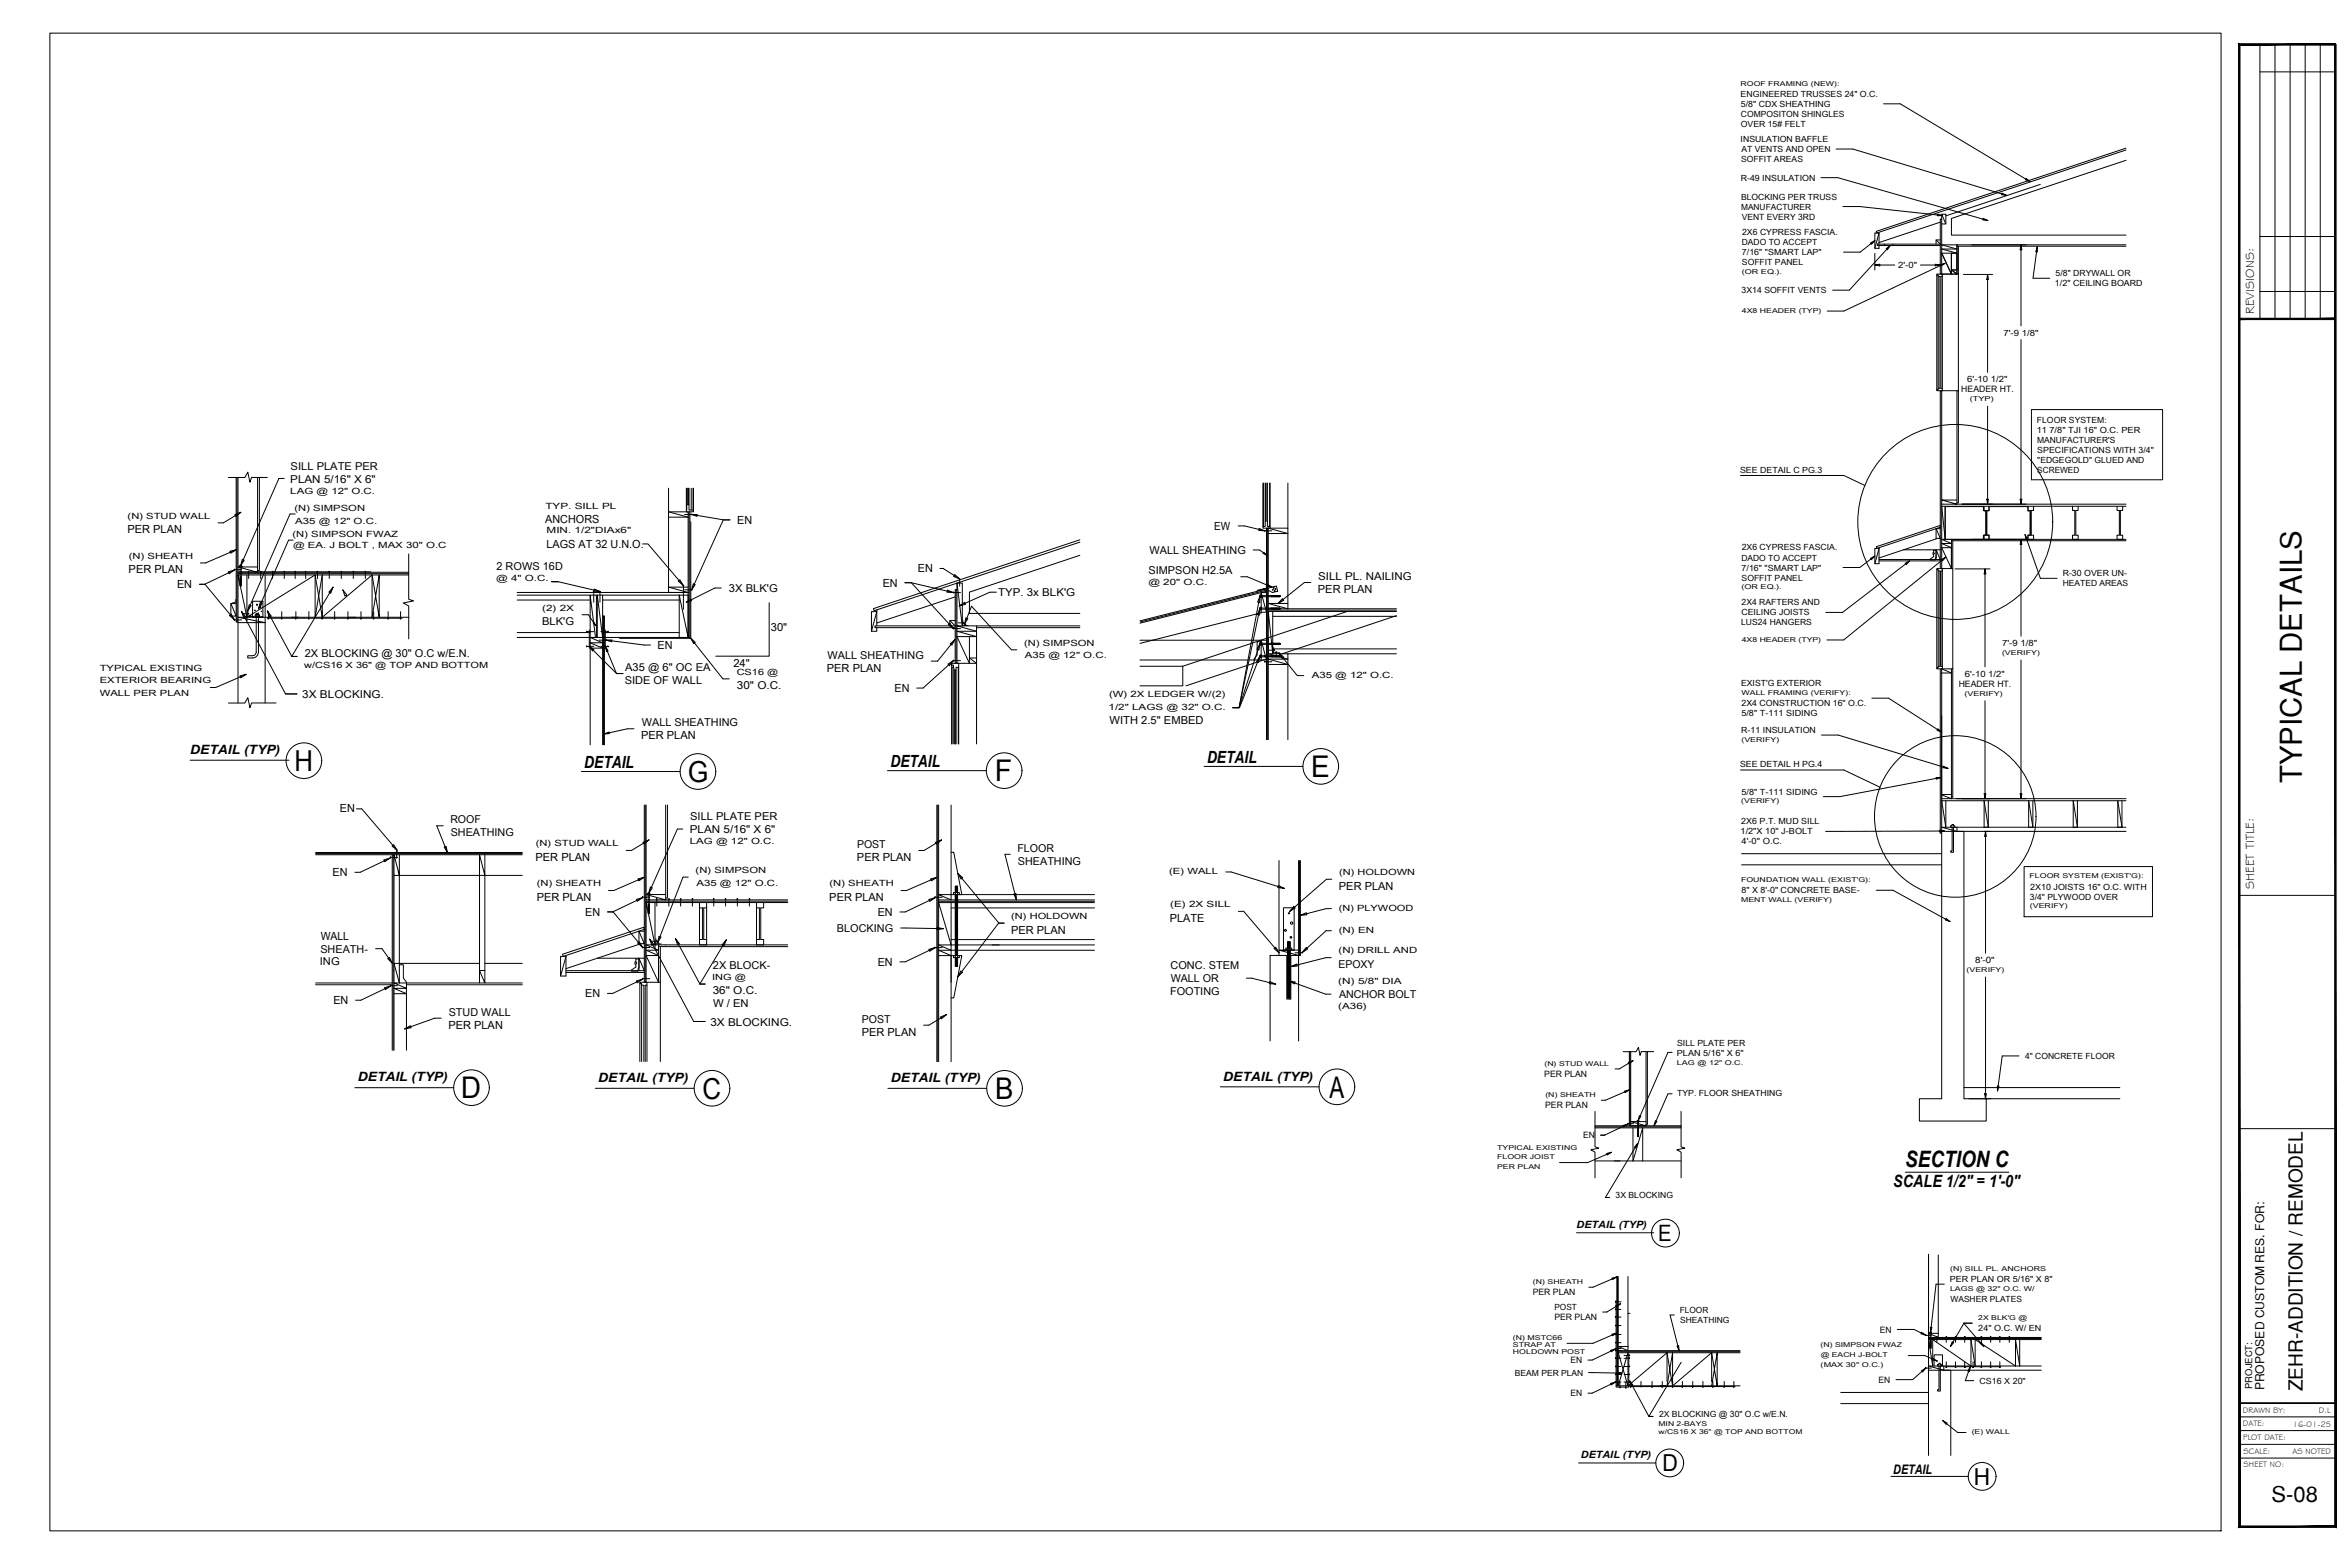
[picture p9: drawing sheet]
<svg xmlns="http://www.w3.org/2000/svg" width="914mm" height="610mm" viewBox="0 0 914 610" stroke-linecap="round" stroke-linejoin="round" font-family="sans-serif">
<defs><g id="words">
<g font-size="11.6">
<text x="387.1" y="304">F</text>
<text x="510.2" y="302.3">E</text>
<text x="179.5" y="427.3">D</text>
<text x="387.2" y="427.6">B</text>
<text x="517.3" y="427">A</text>
</g>
<text font-size="11.4" x="895.5" y="304.8" transform="rotate(-90 895.5 304.8)">TYPICAL DETAILS</text>
<g font-size="11.2">
<text x="114.6" y="300">H</text>
<text x="267.6" y="304.2">G</text>
<text x="273.4" y="427.4">C</text>
</g>
<g font-size="9.1">
<text x="646.8" y="572.4">D</text>
<text x="768.1" y="577.6">H</text>
</g>
<g font-size="8.8">
<text x="741.4" y="454.2">SECTION C</text>
<text x="645.2" y="482.9">E</text>
</g>
<text font-size="8.6" x="883.9" y="584.2">S-08</text>
<text font-size="7.4" x="895.9" y="541.2" transform="rotate(-90 895.9 541.2)">ZEHR-ADDITION / REMODEL</text>
<text font-size="6.6" x="736.7" y="461.8">SCALE 1/2&quot; = 1'-0&quot;</text>
<g font-size="6.5">
<text x="227.3" y="298.8">DETAIL</text>
<text x="346.5" y="298.4">DETAIL</text>
<text x="469.7" y="296.8">DETAIL</text>
</g>
<text font-size="5.1" x="736.7" y="573.3">DETAIL</text>
<g font-size="5">
<text x="74" y="293.5">DETAIL (TYP)</text>
<text x="139.2" y="420.7">DETAIL (TYP)</text>
<text x="232.8" y="420.9">DETAIL (TYP)</text>
<text x="346.6" y="421">DETAIL (TYP)</text>
<text x="476" y="420.4">DETAIL (TYP)</text>
</g>
<g font-size="4.8">
<text x="877.1" y="122.1" transform="rotate(-90 877.1 122.1)">REVISIONS:</text>
<text x="877.1" y="345.8" transform="rotate(-90 877.1 345.8)">SHEET TITLE:</text>
</g>
<text font-size="4.7" x="881" y="540.9" transform="rotate(-90 881 540.9)">PROPOSED CUSTOM RES. FOR:</text>
<g font-size="4.4">
<text x="212.1" y="203.6">ANCHORS</text>
<text x="286.9" y="203.8">EN</text>
<text x="49.6" y="207.5">PER PLAN</text>
<text x="472.4" y="206.2">EW</text>
<text x="212.6" y="213.1">LAGS AT 32 U.N.O.</text>
<text x="50.1" y="223.1">PER PLAN</text>
<text x="357.1" y="222.7">EN</text>
<text x="68.9" y="228.9">EN</text>
<text x="343.5" y="228.3">EN</text>
<text x="512.8" y="230.7">PER PLAN</text>
<text x="255.9" y="252.5">EN</text>
<text x="321.8" y="261.2">PER PLAN</text>
<text x="348" y="269.2">EN</text>
<text x="249.5" y="287.5">PER PLAN</text>
<text x="132.2" y="316">EN</text>
<text x="208.4" y="334.9">PER PLAN</text>
<text x="333.5" y="334.9">PER PLAN</text>
<text x="129.4" y="340.9">EN</text>
<text x="521" y="346.1">PER PLAN</text>
<text x="208.9" y="350.5">PER PLAN</text>
<text x="322.7" y="350.5">PER PLAN</text>
<text x="227.7" y="356.3">EN</text>
<text x="341.5" y="356.3">EN</text>
<text x="455.3" y="358.6">PLATE</text>
<text x="124.8" y="365.6">WALL</text>
<text x="393.4" y="363.2">PER PLAN</text>
<text x="341.5" y="375.7">EN</text>
<text x="227.7" y="388">EN</text>
<text x="129.7" y="390.7">EN</text>
<text x="174.5" y="400.2">PER PLAN</text>
<text x="335.3" y="402.9">PER PLAN</text>
</g>
<g font-size="4.3">
<text x="299.9" y="245.5">30&quot;</text>
<text x="285.4" y="259.4">24&quot;</text>
<text x="431.8" y="281.8">WITH 2.5&quot; EMBED</text>
</g>
<g font-size="4.2">
<text x="113.1" y="182.8">SILL PLATE PER</text>
<text x="112.9" y="187.8">PLAN 5/16&quot; X 6&quot;</text>
<text x="447.3" y="215.5">WALL SHEATHING</text>
<text x="193.1" y="221.8">2 ROWS 16D</text>
<text x="446.9" y="223.4">SIMPSON H2.5A</text>
<text x="513" y="225.6">SILL PL. NAILING</text>
<text x="283.6" y="230.3">3X BLK'G</text>
<text x="388.4" y="231.9">TYP. 3x BLK'G</text>
<text x="210.9" y="243.1">BLK'G</text>
<text x="118.6" y="255.6">2X BLOCKING @ 30&quot; O.C w/E.N.</text>
<text x="322" y="256.2">WALL SHEATHING</text>
<text x="243.3" y="261">A35 @ 6&quot; OC EA</text>
<text x="243.1" y="266">SIDE OF WALL</text>
<text x="286.7" y="268.1">30&quot; O.C.</text>
<text x="117.6" y="271.5">3X BLOCKING.</text>
<text x="249.7" y="282.5">WALL SHEATHING</text>
<text x="175.2" y="320.3">ROOF</text>
<text x="268.6" y="319">SILL PLATE PER</text>
<text x="175.4" y="325.2">SHEATHING</text>
<text x="268.4" y="324">PLAN 5/16&quot; X 6&quot;</text>
<text x="333.5" y="329.9">POST</text>
<text x="395.9" y="331.4">FLOOR</text>
<text x="396" y="336.4">SHEATHING</text>
<text x="325.7" y="362.5">BLOCKING</text>
<text x="124.7" y="370.6">SHEATH-</text>
<text x="124.4" y="375.6">ING</text>
<text x="277.4" y="376.9">2X BLOCK-</text>
<text x="455.4" y="377">CONC. STEM</text>
<text x="520.8" y="376.6">EPOXY</text>
<text x="455.6" y="382">WALL OR</text>
<text x="277.3" y="386.8">36&quot; O.C.</text>
<text x="455.3" y="387">FOOTING</text>
<text x="521" y="388.3">ANCHOR BOLT</text>
<text x="174.6" y="395.1">STUD WALL</text>
<text x="277.5" y="391.8">W / EN</text>
<text x="276.4" y="399">3X BLOCKING.</text>
<text x="335.4" y="397.8">POST</text>
</g>
<g font-size="3.9">
<text x="613.5" y="477.8">DETAIL (TYP)</text>
<text x="615.1" y="567.2">DETAIL (TYP)</text>
</g>
<text font-size="3.7" x="876.3" y="540.3" transform="rotate(-90 876.3 540.3)">PROJECT:</text>
<g font-size="3.4">
<text x="763.2" y="152.7">HEADER HT.</text>
<text x="762.1" y="267.2">HEADER HT.</text>
<text x="600.9" y="419">PER PLAN</text>
<text x="601.3" y="431.2">PER PLAN</text>
<text x="616" y="442.8">EN</text>
<text x="596.4" y="503.9">PER PLAN</text>
<text x="604.8" y="513.6">PER PLAN</text>
<text x="731.5" y="518.4">EN</text>
<text x="611.1" y="530.3">EN</text>
<text x="731" y="537.9">EN</text>
<text x="611.1" y="543.2">EN</text>
</g>
<g font-size="3.3">
<text x="677.3" y="37.7">ENGINEERED TRUSSES 24&quot; O.C.</text>
<text x="677.4" y="41.6">5/8&quot; CDX SHEATHING</text>
<text x="677.4" y="45.5">COMPOSITON SHINGLES</text>
<text x="677.4" y="49.4">OVER 15# FELT</text>
<text x="677.3" y="55.3">INSULATION BAFFLE</text>
<text x="677.6" y="59.2">AT VENTS AND OPEN</text>
<text x="677.5" y="63.1">SOFFIT AREAS</text>
<text x="677.3" y="70.3">R-49 INSULATION</text>
<text x="677.5" y="77.6">BLOCKING PER TRUSS</text>
<text x="677.5" y="81.5">MANUFACTURER</text>
<text x="677.7" y="85.4">VENT EVERY 3RD</text>
<text x="677.7" y="95.4">DADO TO ACCEPT</text>
<text x="677.9" y="91.5">2X6 CYPRESS FASCIA.</text>
<text x="677.8" y="99.3">7/16&quot; &quot;SMART LAP&quot;</text>
<text x="677.8" y="103.2">SOFFIT PANEL</text>
<text x="738.6" y="104.3">2'-0&quot;</text>
<text x="799.9" y="107.5">5/8&quot; DRYWALL OR</text>
<text x="799.6" y="111.4">1/2&quot; CEILING BOARD</text>
<text x="677.7" y="114.1">3X14 SOFFIT VENTS</text>
<text x="779.6" y="130.6">7'-9 1/8&quot;</text>
<text x="765.5" y="148.7">6'-10 1/2&quot;</text>
<text x="792.6" y="164.4">FLOOR SYSTEM:</text>
<text x="792.5" y="168.3">11 7/8&quot; TJI 16&quot; O.C. PER</text>
<text x="792.6" y="172.2">MANUFACTURER'S</text>
<text x="792.7" y="176.1">SPECIFICATIONS WITH 3/4&quot;</text>
<text x="677.1" y="183.9">SEE DETAIL C PG.3</text>
<text x="792.7" y="180">&quot;EDGEGOLD&quot; GLUED AND</text>
<text x="792.7" y="183.9">SCREWED</text>
<text x="113" y="192.2">LAG @ 12&quot; O.C.</text>
<text x="212.2" y="197.9">TYP. SILL PL</text>
<text x="49.7" y="201.8">(N) STUD WALL</text>
<text x="114.6" y="198.9">(N) SIMPSON</text>
<text x="114.9" y="203.8">A35 @ 12&quot; O.C.</text>
<text x="113.8" y="209">(N) SIMPSON FWAZ</text>
<text x="212.7" y="207.4">MIN. 1/2&quot;DIAx6&quot;</text>
<text x="114.1" y="213.2">@ EA. J BOLT , MAX 30&quot; O.C</text>
<text x="677.7" y="214.1">2X6 CYPRESS FASCIA.</text>
<text x="50.1" y="217.4">(N) SHEATH</text>
<text x="677.6" y="218.1">DADO TO ACCEPT</text>
<text x="677.7" y="222">7/16&quot; &quot;SMART LAP&quot;</text>
<text x="193" y="226.2">@ 4&quot; O.C.</text>
<text x="446.8" y="227.7">@ 20&quot; O.C.</text>
<text x="677.7" y="225.8">SOFFIT PANEL</text>
<text x="802.6" y="224.2">R-30 OVER UN-</text>
<text x="802.6" y="228.1">HEATED AREAS</text>
<text x="211" y="237.5">(2) 2X</text>
<text x="677.6" y="239.4">CEILING JOISTS</text>
<text x="677.7" y="235.5">2X4 RAFTERS AND</text>
<text x="677.5" y="243.3">LUS24 HANGERS</text>
<text x="398.5" y="251.1">(N) SIMPSON</text>
<text x="779" y="251.4">7'-9 1/8&quot;</text>
<text x="398.8" y="256.1">A35 @ 12&quot; O.C.</text>
<text x="38.8" y="261.2">TYPICAL EXISTING</text>
<text x="118.3" y="259.9">w/CS16 X 36&quot; @ TOP AND BOTTOM</text>
<text x="286.7" y="262.5">CS16 @</text>
<text x="510.4" y="263.7">A35 @ 12&quot; O.C.</text>
<text x="764.5" y="263.3">6'-10 1/2&quot;</text>
<text x="38.8" y="265.8">EXTERIOR BEARING</text>
<text x="677.4" y="266.9">EXIST'G EXTERIOR</text>
<text x="38.8" y="270.6">WALL PER PLAN</text>
<text x="431.5" y="271.2">(W) 2X LEDGER W/(2)</text>
<text x="677.6" y="274.7">2X4 CONSTRUCTION 16&quot; O.C.</text>
<text x="431.3" y="276.2">1/2&quot; LAGS @ 32&quot; O.C.</text>
<text x="677.6" y="278.6">5/8&quot; T-111 SIDING</text>
<text x="677.5" y="285.2">R-11 INSULATION</text>
<text x="677.1" y="298.4">SEE DETAIL H PG.4</text>
<text x="677.6" y="309.1">5/8&quot; T-111 SIDING</text>
<text x="677.5" y="320.7">2X6 P.T. MUD SILL</text>
<text x="208.4" y="329.2">(N) STUD WALL</text>
<text x="268.4" y="328.4">LAG @ 12&quot; O.C.</text>
<text x="677.3" y="324.6">1/2&quot;X 10&quot; J-BOLT</text>
<text x="677.6" y="328.5">4'-0&quot; O.C.</text>
<text x="270.7" y="339.6">(N) SIMPSON</text>
<text x="455" y="340.1">(E) WALL</text>
<text x="521.1" y="340.4">(N) HOLDOWN</text>
<text x="208.9" y="344.8">(N) SHEATH</text>
<text x="271" y="344.6">A35 @ 12&quot; O.C.</text>
<text x="322.7" y="344.8">(N) SHEATH</text>
<text x="677.6" y="347.5">8&quot; X 8'-0&quot; CONCRETE BASE-</text>
<text x="789.9" y="346.1">2X10 JOISTS 16&quot; O.C. WITH</text>
<text x="455.3" y="352.9">(E) 2X SILL</text>
<text x="789.9" y="350">3/4&quot; PLYWOOD OVER</text>
<text x="393.5" y="357.5">(N) HOLDOWN</text>
<text x="520.9" y="354.4">(N) PLYWOOD</text>
<text x="520.9" y="362.9">(N) EN</text>
<text x="520.8" y="370.9">(N) DRILL AND</text>
<text x="768.6" y="374.7">8'-0&quot;</text>
<text x="277.1" y="381.2">ING @</text>
<text x="520.7" y="382.6">(N) 5/8&quot; DIA</text>
<text x="520.7" y="392.6">(A36)</text>
<text x="652.6" y="406.8">SILL PLATE PER</text>
<text x="652.5" y="410.7">PLAN 5/16&quot; X 6&quot;</text>
<text x="788" y="412">4&quot; CONCRETE FLOOR</text>
<text x="652.6" y="426.5">TYP. FLOOR SHEATHING</text>
<text x="628.6" y="466">3X BLOCKING</text>
<text x="758.7" y="498.8">PER PLAN OR 5/16&quot; X 8&quot;</text>
<text x="604.9" y="509.6">POST</text>
<text x="759" y="506.6">WASHER PLATES</text>
<text x="653.6" y="510.8">FLOOR</text>
<text x="653.8" y="514.7">SHEATHING</text>
<text x="769.8" y="517.9">24&quot; O.C. W/ EN</text>
<text x="589.4" y="535.2">BEAM PER PLAN</text>
<text x="770.2" y="538.3">CS16 X 20&quot;</text>
<text x="645.5" y="551.2">2X BLOCKING @ 30&quot; O.C w/E.N.</text>
</g>
<g font-size="3.2">
<text x="872.8" y="549.6">DRAWN BY:</text>
<text x="902.3" y="549.6">D.L</text>
<text x="872.8" y="554.9">DATE:</text>
<text x="892.1" y="555.3">16-01-25</text>
<text x="872.8" y="560.3">PLOT DATE:</text>
<text x="873" y="565.6">SCALE:</text>
<text x="892" y="565.6">AS NOTED</text>
<text x="873" y="570.7">SHEET NO:</text>
</g>
<g font-size="2.6">
<text x="677.3" y="33.3">ROOF FRAMING (NEW):</text>
<text x="677.7" y="106.6">(OR EQ.).</text>
<text x="677.8" y="121.7">4X8 HEADER (TYP)</text>
<text x="766.4" y="156">(TYP)</text>
<text x="677.6" y="229.3">(OR EQ.).</text>
<text x="677.7" y="249.6">4X8 HEADER (TYP)</text>
<text x="779" y="254.8">(VERIFY)</text>
<text x="677.7" y="270.3">WALL FRAMING (VERIFY):</text>
<text x="764.4" y="270.6">(VERIFY)</text>
<text x="677.6" y="288.6">(VERIFY)</text>
<text x="677.5" y="312.5">(VERIFY)</text>
<text x="789.7" y="341.7">FLOOR SYSTEM (EXIST'G):</text>
<text x="677.4" y="343.1">FOUNDATION WALL (EXIST'G):</text>
<text x="677.5" y="350.9">MENT WALL (VERIFY)</text>
<text x="789.8" y="353.4">(VERIFY)</text>
<text x="765.2" y="378.1">(VERIFY)</text>
<text x="600.9" y="414.5">(N) STUD WALL</text>
<text x="652.5" y="414.1">LAG @ 12&quot; O.C.</text>
<text x="601.3" y="426.7">(N) SHEATH</text>
<text x="582.5" y="447.4">TYPICAL EXISTING</text>
<text x="582.5" y="451">FLOOR JOIST</text>
<text x="582.5" y="454.7">PER PLAN</text>
<text x="758.8" y="494.4">(N) SILL PL. ANCHORS</text>
<text x="596.5" y="499.5">(N) SHEATH</text>
<text x="758.8" y="502.2">LAGS @ 32&quot; O.C. W/</text>
<text x="769.8" y="513.5">2X BLK'G @</text>
<text x="588.7" y="521.3">(N) MSTC66</text>
<text x="588.7" y="524.2">STRAP AT</text>
<text x="588.7" y="526.6">HOLDOWN POST</text>
<text x="708.4" y="524.1">(N) SIMPSON FWAZ</text>
<text x="708.4" y="531.9">(MAX 30&quot; O.C.)</text>
<text x="708.5" y="528">@ EACH J-BOLT</text>
<text x="645.3" y="554.6">MIN 2-BAYS</text>
<text x="645.3" y="557.7">w/CS16 X 36&quot; @ TOP AND BOTTOM</text>
<text x="767.2" y="558">(E) WALL</text>
</g>
</g></defs>
<!-- layer: S-EBEAM -->
<g fill="none" stroke="#000" stroke-width=".39">
<path d="M91.9 185.7v56.2h.7M92.2 185.7v56.2M92.6 185.7v38h66.4M93.7 199.3l-6.8 4.1h-2M100.2 185.7v36.9h58.8M100.9 185.7v36.2h-.7M104 185.7h-6.1l-.7 1.9-.8-3.9-1.1 2.1h-6.4M110.6 186.1h-2.1l-14.9 33.9M114.9 200h-2.1l-16.4 37.7M260.1 189.9v9.2l7.7 2.1h-7.7M267.1 189.9v8.5M267.2 189.9v6.4"/>
<path d="M267.4 189.9v6.4l-.3 2.8h2.7v-.7h-1.7l-.2-8.5M268.1 189.9v6.4M268.1 199.1v48.9M268.5 199.1v48.9h-.7M269 189.9v8.5M269.7 189.9v8.5M269.8 189.9v8.5M491.4 187.9v16.9M491.6 187.9v16.9M492.3 187.9v14.8M492.5 187.9v14.8l-.2 2.1h-.9v.7h2.8v-.7h-1.1l-.1-2.1v-14.8M493.1 187.9v14.8"/>
<path d="M494 187.9v16.9M494.2 187.9v16.9M501.1 187.9v17.6M89.5 214.5l2.4-.6-2.1 1.3zM91.4 200.2l2.3-.9-1.9 1.7zM91.9 213.9l-11.9 5.1h-2M94.3 217.6l.7 .3-1.4 2.1zM114.1 210.1h-1.8l-11.7 26.7M159 215.5v17.6l1.9 .7-3.9 .8 2 1.2v12.7M250 211.6h2.1l13.7 16.1M266.4 200.2l2.8-.2v.3M268.8 202.9v45.4h-27.7"/>
<path d="M269.2 200.2h2.1l-.1 .7zM269.2 200.2l12.4 2M284.1 202.2h-2.7l-12.2 27.2M420.2 210l-80.3 26.8 .2 .8 1.1-.3M420.2 216l-43 14.4v8.2h43M420.2 210.9l-47.8 16M481.8 204.6h2.5l7.8 1.9M487.6 214h2.5l2.9 2M489.9 205.6l2.2 .9-2.3-.2zM491.8 214.8l1.2 1.2-1.6-.7zM492.8 205.5v82.2M493.1 205.5v82.2"/>
<path d="M493.5 205.5h7.6v31.3h-7.6zM493.5 205.5l7.6 2.1h-7.6M494.9 206.5l-2.8-.2v.4M77.5 227.3h2.3l11.4 13.8M88.8 222.5l2.4-.7-2 1.4zM89.3 239.4l.6-.5 1.3 2.2zM91.2 221.8l-11.6 5.5M91.7 233.3l.2 .8-2.1 .7v5.1M91.9 234.8h-2.1l2.1 4.9h-2.1M92.6 223.2h66.4M93 222.5h51.2M93.1 220.6h1.1"/>
<path d="M93.2 220.5v-.5h.9v.5M93.3 220l.1 7.8M93.4 227.8h.5l-.3 .3zM93.8 227.9l-.3 .1M93.9 227.4h-.5M93.9 226.9l-.5 .1M93.9 226.3l-.5 .1M93.9 224.9l-.5 .1M93.9 226.2l-.5 .1M93.9 226.5h-.5M93.9 227.2l-.5 .1M93.9 227.6l-.5 .1"/>
<path d="M93.9 227.5l-.5 .1M93.9 227.1h-.5M93.9 226.8h-.5M93.9 226.6l-.5 .1M93.9 226l-.5 .1M93.9 225.9l-.5 .1M93.9 225.7l-.5 .1M93.9 225.6l-.5 .1M93.9 225.5h-.5M93.9 225.3l-.5 .1M93.9 225.2l-.5 .1M93.9 225l-.5 .1"/>
<path d="M93.9 224.7l-.5 .1M93.9 224.6l-.5 .1M93.9 224.5h-.5M93.9 224.3l-.5 .1M93.9 220.6v7.2M93.9 220v.5M94 221.6l-2.8-.2v.4M94 237.9l17.1 32.1h4.4h-4.4M94 237.9l1.6 2-.8 .4zM94.7 238.7l2.1-.1v.3M96.1 223.7v17.8M96.4 237.7v2.1h2.1"/>
<path d="M96.9 222.3h-.3l.2 2.8M97 235.2l.7 .4-1.3 2.1zM97.5 239.4h.1M98.3 233.9h4v6.2h-4zM98.3 240h4M98.4 238.7l-2.3 1.4-3.5-16.4v49.8M98.9 238.4l-.3 .2M99.3 238.1l-.3 .2M99.8 237.8l-.3 .2M100.2 220.6h-7.6l7.6 2h-7.6M100.2 237.6l-.3 .1M100.7 237.3l-.3 .2"/>
<path d="M101.1 237l-.3 .2M101.2 234.4l.8 .3-1.4 2.1zM101.3 222.3h.3l-.2 2.8M101.5 236.7l-.3 .2M102 236.5l-.3 .1M103.2 223.7v49.8M104 237.7l1.6 2-.7 .4zM104 237.7l9.5 17.7M104.4 238l-.1 2.7h.3M105.9 222.3h.3l-.2 2.8M109.6 238l-.1 2.7h.3M110.4 222.3h.4l-.2 2.8"/>
<path d="M114.7 222.3h.3l-.1 2.8M115.1 238l-.1 2.7h.3M119.1 222.3h-.3l.1 2.8M120.2 238l-.2 2.7h.4M122.6 223.7v16.4l2.8-16.4v16.4M122.6 223.7l2.8 16.4M122.6 223.7l-20.5 12.7M123.7 222.3h-.3l.1 2.8M125.4 238l-.2 2.7h.3M128.3 222.3h-.3l.1 2.8M129.6 228.4l-.9 2.4-.7-.4zM129.6 228.4l-16.1 27"/>
<path d="M130.2 238l-.2 2.7h.4M132.6 222.3h.4l-.2 2.8M133.4 229.5l1.6 2-.8 .4zM135.4 238l-.2 2.7h.4M137.3 222.3h.3l-.1 2.8M140.5 238l-.2 2.7h.3M142 222.3h.3l-.1 2.8M144.8 223.7v16.4l2.8-16.4v16.4zM144.8 223.7l-19.4 16.4M145.4 238l-.2 2.7h.4M151 238l-.1 2.7h.3M155.9 238l-.2 2.7h.3"/>
<path d="M201.2 230.5h66.6h-7.7v-31.4h7.7v31.4M201.2 233.4h28.4M217.2 226.3h-2.5h2.5M217.2 226.3l16.3 3.8M226.5 239.1h2.5l2.7 4.2M231.2 230.1h-.4l.2 4.2M231.2 229.2l2.3 .9-2.5-.1zM232.1 231.5v16.5M233.6 230.1h-.3l.1 4.2M234.5 233.4h29.8M234.5 231.5v58.3M234.5 239.7h.7v50.1"/>
<path d="M234.8 239.7v50.1M263.9 226.1l.6-.5 1.3 2.1zM266.1 227.8h-.4l.2 9.2M266.4 229.4l2.8-.1v.3M267.1 234.3l1.7-1.3 .3 .7zM267.8 230.5v1h-66.6M267.8 228.4h-7.7l7.7 2.1M269.8 227.1l.7 .3-1.3 2zM280.6 228.7h-2.4l-11.1 5.6M299.3 234.5v20.8h-20.8M352.1 226.7h2.5M354.6 226.7l16.4 3.8"/>
<path d="M354.6 226.7l16.4 17.8M365.8 221.1h1.2l6.4 4.1M368.6 229.6l2.4 .9-2.6-.1zM371.5 223.5l1.9 1.7-2.3-1zM371.7 232.2l-30.5 10.2M372 229.4v28.6M372.4 226.8l2 16.7v-16.7h-2v31.2h7.6v-14.5h-7.6l7.6 2.1h-7.6l7.6 2.1h-7.6l4.8 10.3v-10.3M372.4 229.4h-.7v28.6M372.4 226.9l-31.2 10.4v6.2M373.3 235.7l2.1-1.4 .3 .8zM373.6 225.3h-.4l.2 2.7M373.7 230.5l-2.7-.1v.3"/>
<path d="M387.7 230.4h-2.5l-11.9 5.3M482.8 224.4h2.5l9.6 4M489.2 229.7l7.4-1.7 .5 2-2 .5-2.5-1.5zM490.2 231.9l-8.1 43.4h-2.5M490.2 231.9v2.5l-.8-.1zM490.2 236.8l-8.1 38.5h-2.5M490.2 236.8l-.1 2.5-.8-.2zM490.2 231.6h.4M490.2 231.9v.4h.4M490.2 236.8v.4h.4M490.2 232.2h.4M490.2 236.5h.4"/>
<path d="M490.2 237.1h.4M490.6 231.5h-.4v.4M490.6 231.4l.1 1.1zM490.6 236.3h-.4v.5M490.6 236.2l.1 1.2zM490.7 238.2h2.1M490.7 230.5l-47.1 11.9M490.7 231.7h7.3l.3 .2-.3 .2M490.7 232.1h7.3M490.7 236.6h7.3M490.7 237h7.3M492.7 229.6l-49 12.4"/>
<path d="M492.8 230.5h-2.1v7.9l-47.1 11.9M492.8 238.2l-2.1-7.7 2.1-.5-.2-.8-49 12.3M493 227.2l1.9 1.2-2.2-.5zM493.5 236.8v1.1h49.9M493.5 237.4h49.9M494.5 231.7l.1 .4M494.5 236.6l.1 .4M494.6 231.7l.1 .4M494.6 236.6l.1 .4M494.8 231.7v.4M494.8 236.6v.4M494.9 231.7l.1 .4"/>
<path d="M494.9 236.6l.1 .4M495.1 231.7v.4M495.1 236.6v.4M495.2 231.7l.1 .4M495.2 236.6l.1 .4M495.2 237.9v16.4l-1.7-16.4v16.4M495.2 239.8h48.2M495.3 231.7l.1 .4M495.3 236.6l.1 .4M495.5 231.7l.1 .4M495.5 236.6l.1 .4M495.6 236.6l.1 .4"/>
<path d="M495.6 231.7l.1 .4M495.8 236.6l.1 .4M495.8 231.7l.1 .4M495.9 231.7l.1 .4M495.9 236.6l.1 .4M496 229.9h.1M496.1 231.7v.4M496.1 236.6v.4M496.2 236.6l.1 .4M496.2 231.7l.1 .4M496.4 236.6v.4M496.4 231.7v.4"/>
<path d="M496.5 236.6l.1 .4M496.5 231.7l.1 .4M496.7 231.7v.4M496.7 236.6v.4M496.8 231.7l.1 .4M496.8 236.6l.1 .4M496.9 231.7l.1 .4M496.9 236.6l.1 .4M497.1 236.6v.4M497.1 231.7v.4M497.2 236.6l.1 .4M497.2 231.7l.1 .4"/>
<path d="M497.4 236.6v.4M497.4 231.7v.4M497.5 231.7l.1 .4M497.5 236.6l.1 .4M497.6 231.7l.1 .4M497.6 236.6l.1 .4M497.8 236.6l.1 .4M497.8 231.7l.1 .4M497.9 231.7l.1 .4M497.9 236.6l.1 .4M498 236.6l.3 .2-.3 .2M498.1 236.6v.3"/>
<path d="M498.1 231.8v.3M499 232.9l.5 .6-2.2 1.3zM501.1 236.8h42.3M501.1 234.8h-7.6l7.6 2M510.1 226.6h-2.5l-10.3 8.2M524.2 237.9l-30.7 10.2v6.2M543.4 239.5l-44.5 14.8M94 241.2l-2.8-.2v.3M104.1 240.5h52.4M113.5 255.4h2.1M159 240.1h-66.4l10.6 2.1h-10.6M201.2 246.1h28.4"/>
<path d="M201.2 248h66.6M228.3 251.3v.3l2.7-.2M229.3 251.4l10.6 10.6h2.5h-2.5l-4.4-10.6M229.3 251.4l1.8 1.4-.5 .5zM229.3 245v7.1M229.6 248v-16.5l2.1 16.5M229.6 248l4.9 2.1h-4.9l4.9 2h-4.9M229.6 248v41.8M230.8 242.3l.4-.2 .5 1.2zM231 245.7l-2.7-.1v.3M232.4 248v-16.5l2.1 16.5M233.1 249l2.8-.1v.3"/>
<path d="M233.8 245.7l2.8-.1v.3M234.5 246.1h29.8M235.5 251.4l1.1 1.8-.6 .3zM235.5 245v7.1M235.9 249l2.2-.1-.1 .8zM235.9 249l14.7 1.9h2.5M236.6 251.3v.3l-2.8-.2M264.3 248v-16.5l3.5 16.5v-16.5v16.5M268.8 248.3l1.8 1.6-.7 .5zM268.8 248.3l12.5 15.8h2.5M341.2 244.2v1.4h-2.1v-7.7h2.1l-2.1 7.7M368.9 258.4l2.1-1.4-1.6 2z"/>
<path d="M369 243l.6-.6 1.4 2.1zM369.6 241.4l2.1 2.1h-31.2v.7h31.2M369.7 250.5l1.9-1.7-1.2 2.2zM370.3 258.7v30.7M371 259.6h-.5v29.8M371 257l-11.8 10.7h-2.5M371.6 248.8l-6.8 8.4h-2.5M371.7 241.4h-2.1v2.1M372.9 259.6v29.8M372.9 242.3l2.1-.2v.4M373 259.6v29.8M373.7 257l-2.7-.2v.4"/>
<path d="M373.7 244.5l-2.7-.2v.4M374.6 241.2v2.1h2.1M375.3 242.8l2.7-7 15.6 17h2M375.7 243h.1M375.8 240.3l.8 .3-1.3 2.2zM380 256h-2.8l2.8 2v31.4M380 244.2h40.2M380 243.5h40.2M443.6 256.8h49.2l-2.1-7.7v7.7M443.6 249.1h49.2M443.6 259.2h16.6M460.2 259.2v7.6h-16.6"/>
<path d="M490.2 255.3l-.5 2.4-.7-.3zM490.2 250.5l-.3 2.4-.8-.3zM490.2 250.5v.4h.4M490.2 255.3v.5h.4M490.2 255l7.8 .1 .3 .2-.3 .2M490.2 255.6h.4M490.2 250.7h.4M490.2 250.2h.4M490.2 255.3l-7.9 20h-2.7M490.2 250.5l-8.1 24.8M490.6 254.7l.1 1.2zM490.6 254.9h-.4v.4"/>
<path d="M490.6 249.9l.1 1.1zM490.6 250h-.4v.5M490.7 249.6h-1.5v5.2l-1.2 2M490.7 255.5h7.3M490.7 250.7h7.3M490.7 250.3h7.3M493.5 254.3v33.4M493.5 254.3h49.9M493.5 254.3l7.6 2.1h-7.6l7.6 2.1h-7.6M493.5 248.1l-33.3 11.1M493.5 256.1l-32 10.7M493.8 252.9l2.1-.1v.3"/>
<path d="M494.5 255.1l.1 .4M494.5 250.3l.1 .4M494.6 255.1l.1 .4M494.6 250.3l.1 .4M494.8 250.3v.4M494.8 255.1v.4M494.9 255.4l-2.8-.2v.3M494.9 257.5l-2.8-.2v.3M494.9 255.1l.1 .4M494.9 250.3l.1 .4M495.1 250.3v.4M495.1 255.1v.4"/>
<path d="M495.2 255.1l.1 .4M495.2 250.3l.1 .4M495.2 252.4h48.2M495.3 255.1l.1 .4M495.3 250.3l.1 .4M495.5 255.1l.1 .4M495.5 250.3l.1 .4M495.6 251.9v2.1h2M495.6 250.3l.1 .4M495.6 255.1l.1 .4M495.8 250.3l.1 .4M495.8 255.1l.1 .4"/>
<path d="M495.9 250.3l.1 .4M495.9 255.1l.1 .4M496.1 255.1v.4M496.1 250.3v.4M496.2 255.1l.1 .4M496.2 250.3l.1 .4M496.4 250.3v.4M496.4 255.1v.4M496.5 250.3l.1 .4M496.5 255.1l.1 .4M496.7 250.3v.4M496.7 255.1v.4"/>
<path d="M496.8 253.6h-.4l.2 2.1M496.8 255.1l.1 .4M496.8 250.3l.1 .4M496.9 255.1l.1 .4M496.9 250.3l.1 .4M497.1 250.3v.4M497.1 255.1v.4M497.2 250.3l.1 .4M497.2 255.1l.1 .4M497.4 250.3v.4M497.4 255.1v.4M497.5 255.1l.1 .4"/>
<path d="M497.5 250.3l.1 .4M497.6 254l1.9 1.7-.6 .5zM497.6 255.1l.1 .4M497.6 250.3l.1 .4M497.6 254l7.2 8.8h2.5M497.8 255.1l.1 .4M497.8 250.3l.1 .4M497.9 250.3l.1 .4M497.9 255.1l.1 .4M498 250.3l.3 .2-.3 .2M498.1 255.2v.2M498.1 250.3v.3"/>
<path d="M501.1 254.3v33.4M93.3 262.9l2.5-.6-2.1 1.4zM95.8 262.3l-11.9 5.2h-2M107.4 273.5h-9.5l-.7 1.8-.8-3.9-1.1 2.1h-6.4M371.1 260.6v28.8M372 260.6v28.8M74 295.7h38.5M235.2 285.5l1.8-.7 .1 .6zM246.7 283.5h-2.5l-9 2M345.3 299.8h38.5M371.3 289.4v-28.8l-.3-1.9h-.7v-.7h2.7v1.6h-1l-.2 1v28.8M468.5 298.2h38.5"/>
<path d="M138.7 314.7h2.1l13.7 16.1M226.2 300.1h38.4M250.7 313.2v68.9h5.5M251.1 313.2v68.9M251.4 313.2v37.9h55.1M259 313.2v36.9h47.5M259.7 313.2v36.2h-.7M364.5 313.2v99.8M364.9 313.2v99.8M365.2 313.2v99.8M370.1 313.2v36.9l-4.9-2.1h9l-3.1-16.4h-1M122.8 332.5h80.4"/>
<path d="M122.8 332.1h80.4M122.8 331.6h80.4M149.3 334.5l2.5-.7-2.1 1.5zM151.8 333.8l-11.6 5.5h-2.1M152.5 329.1l.7-.5 1.3 2.2zM152.6 332.5v76.1M153 332.5v76.1M154.2 331.1h.3l-.2 2.8M154.7 333.5l-2.8-.1v.3M155.4 332.5v8.1l-2.1-8.1v8.1h2.1v41.8l-2.1-7.6h33.3M172.4 321.2h-2.5l4.2 10.4M172.8 329.5l.8-.3 .5 2.4z"/>
<path d="M188.7 332.5v8.1l-2.1-8.1v8.1h2.1v36.9M250.2 327.7l2.3-1-1.9 1.7zM252.5 326.7l-6.8 4.1h-2.1M265.6 322.5h-2l-11.2 25M364 327.7l2.3-.9-1.9 1.6zM366.3 326.8l-6.7 4.1h-2.1M372.7 339.8l1.9 1.6-.6 .6zM372.7 339.8l16 19.3M393.1 332.3h-2.1l4.5 17.8M477 339.2h2l20.7 6.4M497.7 334.8v36.9M505.3 334.8v70.2"/>
<path d="M505.7 334.8v36.9M506 334.8v36.9h-.7M153.3 340.6v68M155.4 340.6h31.2v36.9h2.1v4.9l-2.1-4.9v4.9M188.7 340.6h14.5M236.3 354.8h2.3l11.4 13.7M247.6 349.9l2.4-.7-2.1 1.4zM248.2 341.9l2.5-.6-2.1 1.4zM250 349.2l-11.6 5.6M250.7 341.3l-11.9 5.1h-2.1M251.4 350.6h55.1M251.9 347.9v.1"/>
<path d="M252 347.9v-.4h.9v.4M252.2 347.5v.4M252.2 355.3l.4-.1-.2 .4zM252.2 348v7.3M252.6 355.4h-.3M252.6 354.8l-.4 .1M252.6 354.4h-.4M252.6 353.8h-.4M252.6 352.3l-.4 .1M252.6 353.6l-.4 .1M252.6 353.9l-.4 .1M252.6 354.6l-.4 .1"/>
<path d="M252.6 355.1h-.4M252.6 354.9l-.4 .1M252.6 354.5l-.4 .1M252.6 354.2l-.4 .1M252.6 354.1h-.4M252.6 353.5h-.4M252.6 353.3l-.4 .1M252.6 353.2l-.4 .1M252.6 353l-.4 .1M252.6 352.9l-.4 .1M252.6 352.8h-.4M252.6 352.6l-.4 .1"/>
<path d="M252.6 352.5h-.4M252.6 352.2l-.4 .1M252.6 352l-.4 .1M252.6 351.9l-.4 .1M252.6 351.7l-.4 .1M252.6 348v7.3M252.7 347.5v.4M252.8 349l-2.8-.2v.4M253 347.9v.1M253.1 345l.7 .4-1.4 2.1zM254.9 351.1v17.9M255.7 349.7h-.3l.2 2.8"/>
<path d="M259 348h-7.6l7.6 2.1h-7.6M260.1 349.7h.3l-.2 2.8M264.6 349.7h.4l-.2 2.8M267.8 341.2h-2.1l-9.8 25.5M269.2 349.7h.4l-.2 2.8M272.2 353.2h1.1v12.3h-1.1v2.1M272.2 351.1v14.4M275 353.2h-1.2v12.3h1.2v2.1M275 351.1v14.4M277.9 349.7h-.3l.1 2.8M282.5 349.7h-.3l.1 2.8M287.1 349.7h-.4l.2 2.8"/>
<path d="M291.4 349.7h.4l-.2 2.8M294.4 353.2h1.1v12.3h-1.1v2.1M294.4 351.1v14.4M297.1 351.1v2.1h-1.1v12.3h1.1v2.1M361.4 349.9l2.4-.7-2 1.5zM362.1 341.9l2.4-.6-2.1 1.4zM363.8 349.2l-11.5 5.6h-2.1M364.5 341.3l-11.8 5.2h-2.1M365.2 350.1h60.7M365.2 350.6h60.7M366.6 349.1l-2.8-.2v.3M370.1 351.1v61.9"/>
<path d="M370.1 353.2h55.8M371 348v-.8h2.3v.8M371.7 344.8h.9v31M371.7 345h.9M371.7 347.2h.9M372.6 344.8h-.9v31M372.6 345.2h-.9h.9M372.6 345.3h-.9h.9M372.6 345.5h-.9h.9M372.6 345.7h-.9h.9M372.6 345.9h-.9h.9M372.6 346h-.9h.9"/>
<path d="M372.6 346.2h-.9h.9M372.6 346.4h-.9h.9M372.6 346.5h-.9h.9M372.6 346.7h-.9h.9M372.6 346.9h-.9h.9M372.6 347.1h-.9h.9M372.6 348.1h-.9h.9M372.6 348.3h-.9h.9M372.6 348.4h-.9h.9M372.6 348.6h-.9h.9M372.6 348.8h-.9h.9M372.6 349h-.9h.9"/>
<path d="M372.6 349.1h-.9h.9M372.6 349.3h-.9h.9M372.6 349.5h-.9h.9M372.6 349.7h-.9h.9M372.6 349.8h-.9h.9M372.6 350h-.9h.9M372.6 350.2h-.9h.9M372.6 350.4h-.9h.9M372.6 350.5h-.9h.9M372.6 350.7h-.9h.9M372.6 350.9h-.9h.9M372.6 351h-.9h.9"/>
<path d="M372.6 351.2h-.9h.9M372.6 351.4h-.9h.9M372.6 351.6h-.9h.9M372.6 351.7h-.9h.9M372.6 351.9h-.9h.9M372.6 352.1h-.9h.9M372.6 352.3h-.9h.9M372.6 352.4h-.9h.9M372.6 352.6h-.9h.9M372.6 352.8h-.9h.9M372.6 353h-.9h.9M372.6 353.1h-.9h.9"/>
<path d="M372.6 353.3h-.9h.9M372.6 353.5h-.9h.9M372.6 353.7h-.9h.9M372.6 353.8h-.9h.9M372.6 354h-.9h.9M372.6 354.2h-.9h.9M372.6 354.4h-.9h.9M372.6 354.5h-.9h.9M372.6 354.7h-.9h.9M372.6 354.9h-.9h.9M372.6 355h-.9h.9M372.6 355.2h-.9h.9"/>
<path d="M372.6 355.4h-.9h.9M372.6 355.6h-.9h.9M372.6 355.7h-.9h.9M372.6 355.9h-.9h.9M372.6 356.1h-.9h.9M372.6 356.3h-.9h.9M372.6 356.4h-.9h.9M372.6 356.6h-.9h.9M372.6 356.8h-.9h.9M372.6 356.9h-.9h.9M372.6 357.1h-.9h.9M372.6 357.3h-.9h.9"/>
<path d="M372.6 357.5h-.9h.9M372.6 357.6h-.9h.9M372.6 357.8h-.9h.9M372.6 358h-.9h.9M372.6 358.2h-.9h.9M372.6 358.3h-.9h.9M372.6 358.5h-.9h.9M372.6 358.7h-.9h.9M372.6 358.8h-.9h.9M372.6 359h-.9h.9M372.6 359.2h-.9h.9M372.6 359.4h-.9h.9"/>
<path d="M372.6 359.5h-.9h.9M372.6 359.7h-.9h.9M372.6 359.9h-.9h.9M372.9 348h53M390.8 359.1h-2.2l-15.9 20.9M394.5 347.8l.8-.2 .2 2.5zM425.9 351.1h-60.7l4.9 16.5M481.9 354.5h2l13.8 16.1M497.4 344.5l2.3 1.1-2.5-.3zM503.4 352.6l.6 .6-2.2 1.3zM506 356.1l2.3-1 .2 .8zM518.1 353.5h-2.1l-10 2.6"/>
<path d="M518.2 342.1h-2.1l-14.3 12.4M146.1 369.1h2.5l4 5.6M150.9 372.9l.7-.4 1 2.2zM155.4 375.3h1.6v5.2l1.2 1.9h45M188.7 374.8h14.5M218.1 372.1h2.1v7.6h-2.1zM218.9 371.2l31.5-10.5 .3 .9-2.1 .6v5.2l-28.4 9.4M220.2 377.6h30.5l-2.1-4.8v4.8M220.2 372.1l-2.1 7.6M220.2 378.3h30.5M232.4 372.8h18.3M247.6 374.4v.4"/>
<path d="M247.7 374.4v.4M248.1 366.9l.6-.6 1.3 2.2zM248.6 373.1h-1.2v1l-.3 .1 .3 2-1.7 1.2v.4h2.6v-.9l.3-.4M248.6 362.2l-29.4 9.9-.3-.8M250.7 362.2h-2.1l2.1 4.9h-2.1M252.8 368.6l-2.8-.2v.4M252.8 365.4l17.1 32h4.4h-4.4M252.8 365.4l1.6 1.9-.8 .4zM253.5 366.2l2.1-.2v.4M254.9 367.6l-3.5-16.5v31M255.2 365.1v2.1h2.1M256.2 366.9h.2"/>
<path d="M256.2 367.6v14.5M256.2 368.3h50.3M256.4 364.2l.8 .3-1.3 2.2zM256.9 368.3v13.8h-.7M262.8 365.1l1.6 2-.7 .4zM262.8 365.1l9.5 17.7M282.6 365.7l-.9 2.3-.8-.4zM282.6 365.7l-10.3 17.1h2.1M306.5 367.6h-55.1l4.8 2.1h-4.8l4.8 2h-4.8l4.8 10.4M350.5 361l16.6 .3M361.4 369.3l2.4-.7-2 1.5zM363.8 368.6l-11.5 5.6h-2.1"/>
<path d="M364.6 360.8l2.5 .5-2.5 .3zM365.2 371.8h4.9M366.6 368.6l-2.8-.1v.3M370.1 371.8h4.1l-3.1 16.4h-1M370.1 365.5h55.8M371 371.8v.7h2.3v-.7M371.7 375.8h.9M371.7 375.5h.9M371.7 375.7h.9M371.7 371.7h.9M371.7 366.5h.9M371.7 368.9h.9"/>
<path d="M371.7 362.3h.9M371.7 362.5h.9M371.7 362.7h.9M371.7 362.8h.9M371.7 363h.9M371.7 363.2h.9M371.7 363.3h.9M371.7 363.5h.9M371.7 363.7h.9M371.7 363.9h.9M371.7 364h.9M371.7 364.2h.9"/>
<path d="M371.7 364.4h.9M371.7 364.6h.9M371.7 364.7h.9M371.7 364.9h.9M371.7 365.1h.9M371.7 365.3h.9M371.7 365.4h.9M371.7 365.8h.9M371.7 366h.9M371.7 366.1h.9M371.7 366.3h.9M371.7 366.6h.9"/>
<path d="M371.7 366.8h.9M371.7 367h.9M371.7 367.2h.9M371.7 367.3h.9M371.7 367.5h.9M371.7 367.7h.9M371.7 367.9h.9M371.7 368h.9M371.7 368.2h.9M371.7 368.4h.9M371.7 368.6h.9M371.7 368.7h.9"/>
<path d="M371.7 369.1h.9M371.7 369.3h.9M371.7 369.4h.9M371.7 369.6h.9M371.7 369.8h.9M371.7 369.9h.9M371.7 370.1h.9M371.7 370.3h.9M371.7 370.5h.9M371.7 370.6h.9M371.7 370.8h.9M371.7 371h.9"/>
<path d="M371.7 371.2h.9M371.7 371.3h.9M371.7 371.5h.9M371.7 372.7h.9M371.7 372.9h.9M371.7 373.1h.9M371.7 373.2h.9M371.7 373.4h.9M371.7 373.6h.9M371.7 373.7h.9M371.7 373.9h.9M371.7 374.1h.9"/>
<path d="M371.7 374.3h.9M371.7 374.4h.9M371.7 374.6h.9M371.7 374.8h.9M371.7 375h.9M371.7 375.1h.9M371.7 375.3h.9M372.6 360.1h-.9h.9M372.6 360.2h-.9h.9M372.6 360.4h-.9h.9M372.6 360.6h-.9h.9M372.6 360.8h-.9h.9"/>
<path d="M372.6 360.9h-.9h.9M372.6 361.1h-.9h.9M372.6 361.3h-.9h.9M372.6 361.4h-.9h.9M372.6 361.6h-.9h.9M372.6 361.8h-.9h.9M372.6 362h-.9h.9M372.6 362.1h-.9h.9M372.6 375.8h-.9h.9M373.9 377.7l.6 .5-1.8 1.8zM425.9 367.6h-60.7l4.9 2.1M425.9 369.7h-60.7l4.9 2.1"/>
<path d="M495.7 369l.7-.5 1.3 2.1zM499.4 369.6h4.2v-16.5h-4.2v16.5h4.2M500.4 369.6v-.8h2.2v.8M500.7 371.7v17h1.6v-17M501.1 366.4h.8M501.1 366.4v21.9l.8-.1v-21.8M501.1 368.8h.8M501.9 366.6h-.8h.8M501.9 366.8h-.8h.8M501.9 366.9h-.8h.8M501.9 367.1h-.8h.8M501.9 367.3h-.8h.8"/>
<path d="M501.9 367.5h-.8h.8M501.9 367.6h-.8h.8M501.9 367.8h-.8h.8M501.9 368h-.8h.8M501.9 368.1h-.8h.8M501.9 368.3h-.8h.8M501.9 368.5h-.8h.8M501.9 368.7h-.8h.8M501.9 369.7h-.8h.8M501.9 369.9h-.8h.8M501.9 370h-.8h.8M501.9 370.2h-.8h.8"/>
<path d="M501.9 370.4h-.8h.8M501.9 370.6h-.8h.8M501.9 370.7h-.8h.8M501.9 370.9h-.8h.8M501.9 371.1h-.8h.8M501.9 371.3h-.8h.8M501.9 371.4h-.8h.8M501.9 371.6h-.8h.8M501.9 371.8h-.8h.8M501.9 371.9h-.8h.8M501.9 372.1h-.8h.8M501.9 372.3h-.8h.8"/>
<path d="M501.9 372.5h-.8h.8M501.9 372.6h-.8h.8M501.9 372.8h-.8h.8M501.9 373h-.8h.8M501.9 373.2h-.8h.8M501.9 373.3h-.8h.8M501.9 373.5h-.8h.8M501.9 373.7h-.8h.8M501.9 373.8h-.8h.8M501.9 374h-.8h.8M501.9 374.2h-.8h.8M501.9 374.4h-.8h.8"/>
<path d="M501.9 374.5h-.8h.8M501.9 374.7h-.8h.8M501.9 374.9h-.8h.8M501.9 375.1h-.8h.8M501.9 375.2h-.8h.8M501.9 375.4h-.8h.8M501.9 375.6h-.8h.8M501.9 375.8h-.8h.8M501.9 375.9h-.8h.8M501.9 376.1h-.8h.8M501.9 376.3h-.8h.8M501.9 376.4h-.8h.8"/>
<path d="M501.9 376.6h-.8h.8M501.9 376.8h-.8h.8M501.9 377h-.8h.8M501.9 377.1h-.8h.8M501.9 377.3h-.8h.8M501.9 377.5h-.8h.8M501.9 377.7h-.8h.8M501.9 377.8h-.8h.8M501.9 378h-.8h.8M501.9 378.2h-.8h.8M501.9 378.4h-.8h.8M501.9 378.5h-.8h.8"/>
<path d="M501.9 378.7h-.8h.8M501.9 378.9h-.8h.8M501.9 379.1h-.8h.8M501.9 379.2h-.8h.8M501.9 379.4h-.8h.8M501.9 379.6h-.8h.8M501.9 379.8h-.8h.8M501.9 379.9h-.8h.8M502.3 376l2.3-1 .2 .8zM503.9 370.6l2.8-.1v.3M505.3 369.6h-7.6l7.6 2.1h-11.1v33.3M508.3 368.6l.5 .6-2.1 1.4z"/>
<path d="M518 372.6h-2.1l-13.6 3.4M518.1 362.1h-2.1l-9.3 8.5M122.8 382.4h29.8M122.8 383.1h29.8M149.6 384.3l2.4-.7-2.1 1.4zM152 383.6l-11.6 5.5h-2.1M153.3 386.6h4.9l-4.9-2.1h4.9l-4.9-2.1h4.9v26.2M154.7 383.5l-2.8-.2v.3M158.2 383.1h45M171.7 396.1h-2.5l-11.7 4.2M247.6 381.6l2.4-.7-2.1 1.5zM249 382.7v30.3"/>
<path d="M249.7 383.3v29.7M250 380.9l-11.6 5.6h-2.1M251.7 383.3v29.7M252.8 380.7l-2.8-.1v.3M256.9 382.1v30.9M365.9 395.7l2.3-1-1.9 1.7zM368.2 394.7l-6.8 4.1h-2M485 380.5h2.1l9.3 2.4M494.1 381.8l2.3 1.1-2.5-.2zM501.1 383.9h.8M501.1 384.1h.8M501.1 384.3h.8"/>
<path d="M501.1 384.4h.8M501.1 384.6h.8M501.1 384.8h.8M501.1 384.9h.8M501.1 385.1h.8M501.1 385.3h.8M501.1 385.5h.8M501.1 385.6h.8M501.1 385.8h.8M501.1 386h.8M501.1 386.2h.8M501.1 386.3h.8"/>
<path d="M501.1 386.5h.8M501.1 386.7h.8M501.1 386.8h.8M501.1 387h.8M501.1 387.2h.8M501.1 387.4h.8M501.1 387.5h.8M501.1 387.7h.8M501.1 387.9h.8M501.1 388.1h.8M501.1 388.2h.8M501.5 381.6l2.5 .4-.3 .8z"/>
<path d="M501.5 381.6l14.3 5.2h2.1M501.9 380.1h-.8h.8M501.9 380.3h-.8h.8M501.9 380.4h-.8h.8M501.9 380.6h-.8h.8M501.9 380.8h-.8h.8M501.9 381h-.8h.8M501.9 381.1h-.8h.8M501.9 381.3h-.8h.8M501.9 381.5h-.8h.8M501.9 381.7h-.8h.8M501.9 381.8h-.8h.8"/>
<path d="M501.9 382h-.8h.8M501.9 382.2h-.8h.8M501.9 382.4h-.8h.8M501.9 382.5h-.8h.8M501.9 382.7h-.8h.8M501.9 382.9h-.8h.8M501.9 383h-.8h.8M501.9 383.2h-.8h.8M501.9 383.4h-.8h.8M501.9 383.6h-.8h.8M501.9 383.7h-.8h.8M157.5 400.3l2.2-1.3 .3 .8z"/>
<path d="M250.5 413v-29.7h-.8v-.6h-.7v-.6h2.7v1.2h-.6v29.7M633.6 413.4l1.8-.8-1.5 1.3zM634 409.1v28.9h6.5l-6-1.7h6M634.2 409.1v28.9M634.5 409.1v28.9M635.4 412.6l-5.3 3.2h-1.6M640.5 409.1v28.9M641 409.1v28.3h-.5M643.4 409.1h-4.8l-.4 1.5-.7-3.1-.9 1.6h-5M650.6 409.4h-1.6l-11.6 26.5M138.1 423.1h38.5M231.6 423.4h38.5"/>
<path d="M345.5 423.4h38.5M474.8 422.8h38.5M620.6 432.4v13.8l1.5 .5-3.1 .6 1.6 .9v10M620.6 438.8h33.5M620.6 438h33.5M620.6 438.4h33.5M631.5 437.8l1.9-.5-1.6 1.1zM632.1 424.5l1.9-.5-1.7 1.1zM633.4 437.3l-9 4.3M634 424l-9.3 4h-1.6M635.4 438.8v12.8l3.8-12.8v12.8M635.6 437.1l-2.2-.1v.3"/>
<path d="M636.9 436.3h.1M637.1 436.3v-.4h.6v.4M637.2 435.9v.4M637.2 436.3v5.7M637.6 436.3v5.7l-.2 .3-.2-.3h.4M637.6 439.7l-.4 .1M637.6 439.9l-.4 .1M637.6 439.8l-.4 .1M637.6 439.6l-.4 .1M637.6 439.5h-.4M637.6 439.4h-.4M637.6 439.3h-.4"/>
<path d="M637.6 435.9v.4M637.9 436.3h.1M637.9 434l.6 .3-1.1 1.6zM644.1 435.9l.6 .3-1.1 1.7zM650.6 425.5h-1.6l-5.4 12.5M654.1 432.4v13.8l1.5 .5-3.1 .6 1.6 .9v10M620.6 451.6h33.5M622.7 441.6h1.8M625.1 448.7l1.9-.4-1.6 1zM627 448.3l-9.2 4h-11M637.2 444.8l-.7 1.8-.5-.3zM637.2 444.8l-12.5 21.1h1.6"/>
<path d="M637.5 442.1h-.2M637.6 441.6l-.4 .1M637.6 441.3h-.4M637.6 440.8l-.4 .1M637.6 440.7l-.4 .1M637.6 441h-.4M637.6 441.5l-.4 .1M637.6 441.9h-.4M637.6 441.7l-.4 .1M637.6 441.4l-.4 .1M637.6 441.2h-.4M637.6 441.1h-.4"/>
<path d="M637.6 440.6l-.4 .1M637.6 440.5l-.4 .1M637.6 440.4l-.4 .1M637.6 440.3h-.4M637.6 440.2h-.4M637.6 440.1h-.4M613.4 479.6h30.1M627.2 497.2l1.9-.4-1.7 1zM629.1 496.6v42.5h48M629.1 496.8l-9.3 4h-1.6M629.4 496.6v42.5M629.7 496.6v28.8h47.4"/>
<path d="M633.5 496.6v28.8l-3.8-1.6h3.8M627.2 519l1.9-.4-1.7 1zM628.7 507.9l1.8-.7-1.5 1.3zM628.8 505.9v33.7h5v-12.8M629.1 518.6l-9.3 4h-10.1M630.5 507.2l-5.3 3.2h-1.6M630.7 519.2l-2.1-.2v.3M630.7 515.7l-2.1-.2v.3M630.7 512.4l-2.1-.2v.3M630.7 509.4l-2.1-.2v.3M630.7 506.5l-2.1-.2v.3M633.5 510.9h.8"/>
<path d="M651.5 511.6h-1.7l3.5 13.8M618.1 534l13 .2M626.7 525.3l1.9-.5-1.6 1.1zM626.7 538.2l1.9-.6-1.6 1.2zM628.6 524.8l-9.1 4.3h-1.6M628.6 537.6l-9.1 4.4h-1.6M629.1 533.8l2 .4-2 .3zM629.7 525.4v13.7l3.8-12.9v12.9M629.7 525.8h47.4M630.3 537.7l.1 2.1h-.2M630.7 537.6l-2.1-.1v.3M630.7 524.6l-2.1-.1v.3"/>
<path d="M630.7 534.7l-2.1-.1v.3M630.7 531.6l-2.1-.1v.2M630.7 528.4l-2.1-.1v.2M630.7 525.4l-2.1-.1v.2M630.7 522.3l-2.1-.1v.3M631.9 537.6l2.2-.1v.3M631.9 534.7l2.2-.1v.2M631.9 531.6l2.2-.1v.2M631.9 528.4l2.2-.1v.2M631.9 527.3l2.2-.1v.2M632.6 537.8l.1 2.1h-.2M633.5 539.1l15.2-12.9 2.1 12.9v-12.9l-2.1 12.9"/>
<path d="M634.2 537.2l1.2 1.6-.6 .3zM634.2 539.4h40.9M634.5 537.4l-.2 2.2h.3M638.5 537.4v2.2M642.8 537.4l-.1 2.2h.3M646.8 537.4l-.1 2.2h.2M648.7 526.2v11.3M650.8 539.1l15.2-12.9 2.2 12.9v-12.9l-2.2 12.9M650.8 537.4l-.1 2.2h.3M652.5 523.6l.7-.1 .1 1.9zM654.2 530l-12.6 21h1.6h-1.6l-7.4-13.8M654.6 537.4l-.1 2.2h.2"/>
<path d="M658.7 537.4l-.2 2.2h.3M662.6 537.4l-.1 2.2h.2M666 526.2v11.3M666.5 537.4l-.2 2.2h.3M670.9 537.4l-.1 2.2h.2M674.7 537.4l-.2 2.2h.3M677.1 526.2h-47.4l3.8 12.9M614.2 569.1h30.1"/>
<circle cx="99.2" cy="237.4" r=".1"/>
<circle cx="100" cy="235.3" r=".22"/>
<circle cx="101.3" cy="236.1" r=".22"/>
<circle cx="101.7" cy="237.9" r=".1"/>
<circle cx="495.2" cy="229.4" r=".12"/>
<circle cx="495.6" cy="228.7" r=".13"/>
<circle cx="495.9" cy="229.9" r=".13"/>
<circle cx="496.3" cy="229.2" r=".12"/>
<circle cx="118.2" cy="295.9" r="6.9"/>
<circle cx="390.7" cy="299.8" r="6.9"/>
<circle cx="513.9" cy="298.1" r="6.9"/>
<circle cx="271.6" cy="300.1" r="6.9"/>
<circle cx="183.5" cy="423.1" r="6.9"/>
<circle cx="277" cy="423.4" r="6.9"/>
<circle cx="390.9" cy="423.4" r="6.9"/>
<circle cx="520.2" cy="422.8" r="6.9"/>
<circle cx="648" cy="479.7" r="5.4"/>
<circle cx="649.7" cy="569.1" r="5.4"/>
</g>
<!-- layer: S-PEN2 -->
<g fill="none" stroke="#000" stroke-width=".39">
<path d="M99.3 239.2h.4M99.3 239.3l.1 .7M99.5 239.2h1.2M99.7 239.2h.8M99.7 239.3v14.4l-.3 .8-1.1 .6M100.5 238.7h.1M100.5 238.7h-.8v.5M100.5 238.7v.5M100.5 239.2h.4M100.5 239.3v.7M100.9 240h.1M100.9 239.3v.7h-1.5"/>
<path d="M98.3 255.1h-1.9v.9h1.9M100.6 240l-.1 13.7a2.25 2.25 0 0 1-2.2 2.2"/>
</g>
<!-- layer: S-PEN1 -->
<path d="M99.7 239.1h.9M99.7 239h.9M99.7 238.8l.9 .1M99.8 239.1l.7 .1M99.8 239l.7 .1M99.8 238.9l.7 .1M99.8 238.8h.7M100.1 238.7l.5 .1" fill="none" stroke="#000" stroke-width=".39"/>
<!-- layer: OBJ01 -->
<g fill="none" stroke="#000" stroke-width=".39">
<circle cx="501.5" cy="355.3" r=".22"/>
<circle cx="502.6" cy="359.1" r=".46"/>
<circle cx="500.1" cy="361.9" r=".37"/>
<circle cx="502.3" cy="364.6" r=".33"/>
</g>
<!-- layer: wrkdraw-SECT_C-8_label_sc-text1 -->
<path d="M741.4 456h40.3" fill="none" stroke="#000" stroke-width=".39"/>
<!-- layer: wrkdraw-SECT_C-8_windor_sc-sym2 -->
<path d="M753.6 107v44.6h.6v-44.1M755.8 107.5v43.6M754.2 151.1h.6v-43.6h-.6v-.5h-.6v-.4h2.2v.9h-.6v43.6h.6v.9h-2.2v-.4" fill="none" stroke="#000" stroke-width=".39"/>
<!-- layer: wrkdraw-SECT_C-8_windor_sc-sym1 -->
<path d="M753.6 221.2h2.2v.9h-.6v37.2h.6v.9h-2.2v-.4h.6v-.5h.6v-37.2h-.6v-.5h-.6zM753.6 221.6v38.2M754.2 222.1v37.2M755.8 222.1v37.2" fill="none" stroke="#000" stroke-width=".39"/>
<!-- layer: wrkdraw-SECT_C-1_foot1 -->
<path d="M761.5 323.4h65.7M761.5 321.8h65.7" fill="none" stroke="#000" stroke-width=".39"/>
<!-- layer: wrkdraw-SECT_C-1_found -->
<path d="M755.5 323.4h8.7v104h8.7v8.7h-26.1v-8.7h8.7z" fill="none" stroke="#000" stroke-width=".39"/>
<!-- layer: wrkdraw-SECT_C-1_found1 -->
<path d="M759 321.3h.6v-.6h.5v.6h.6v.5h-.6v9.8h-1.1v-.6h.6v-9.2h-.6z" fill="none" stroke="#000" stroke-width=".39"/>
<!-- layer: wrkdraw-SECT_C-2_floor -->
<g fill="none" stroke="#000" stroke-width=".39">
<path d="M755.5 196.1v.9h71.7M756.9 197v12.8M761.5 196.1h65.7M771.8 197v1.6h.8v9.6h-.8v1.6h2.1v-1.6h-.9v-9.6h.9v-1.6M789.1 197v1.6h.9v9.6h-.9v1.6h2.2v-1.6h-.9v-9.6h.9v-1.6M806.4 197v1.6h.9v9.6h-.9v1.6h2.2v-1.6h-.9v-9.6h.9v-1.6M823.8 197v1.6h.9v9.6h-.9v1.6h2.1v-1.6h-.8v-9.6h.8v-1.6M757.1 311.5v10.3M772 311.5v10.3h1.7v-10.3M789.4 311.5v10.3h1.6v-10.3M806.7 311.5v10.3h1.6v-10.3M824 311.5v10.3h1.7v-10.3"/>
<path d="M827.2 310.7h-71.7v1M827.2 311.5h-71.7v11.9M677.7 336.4h77.8M677.7 332.1h77.8M755.5 321.8h6M764.2 423.1h60.6M772.9 427.4h51.9"/>
</g>
<!-- layer: wrkdraw-SECT_C-2_floor1 -->
<path d="M755.5 197l1.4 12.8" fill="none" stroke="#000" stroke-width=".39"/>
<!-- layer: wrkdraw-SECT_C-2_ins_flr2 -->
<path d="M756.9 197.1h15.1v1.7h.9v9.4h-.9v1.6h-15.1zM773.9 197.1h15.2v1.7h.9v9.4h-.9v1.6h-15.2v-1.6h-.9v-9.5h.9z" fill="none" stroke="#000" stroke-width=".39"/>
<!-- layer: wrkdraw-SECT_C-3_wall -->
<g fill="none" stroke="#000" stroke-width=".39">
<path d="M755.5 95.3h6v11.3h-6zM755.5 96.9h6M761.5 98.5h-6l3.8 8.1v-8.1v8.1M761.5 105h-2.2l2.2 1.6h-6M755.5 197v24.2h3.8v-11.4M761.5 194.5h-6l6 1.6h-6v-44.1h6v44.1M755.5 209.8h6M755.5 211.4h3.8M755.5 213.1h3.8M755.5 261.8h3.8M755.5 310.7v-50.5h3.8v50.5M755.5 309.1h3.8"/>
<path d="M761.5 321.8v1.6"/>
</g>
<!-- layer: wrkdraw-SECT_C-3_wall1 -->
<g fill="none" stroke="#000" stroke-width=".39">
<path d="M755.5 95.3l6 1.6M755.5 96.9l6 1.6M755.5 98.5l3.8 8.1M759.3 105l2.2 1.6M755.5 213.1l3.8 8.1M755.5 209.8l3.8 1.6M755.5 211.4l3.8 1.7M755.5 260.2l3.8 1.6M755.5 309.2l3.8 1.5M755.5 311.5l1.6 10.3M772 311.5l1.7 10.3M789.4 311.5l1.6 10.3"/>
<path d="M806.7 311.5l1.6 10.3M824 311.5l1.7 10.3M755.5 321.8l6 1.6"/>
</g>
<!-- layer: wrkdraw-SECT_C-3_wall2 -->
<path d="M755.5 85.2h-.5v21.4h.5M762 95.8v10.8h-.5M762 106.6v45.4M755.5 152h-.5v69.2h.5M761.5 152h.5v43.6h-.5M759.8 210.4v10.8M759.3 221.2h.5v39h-.5M755 260.2v63.9h.5M759.8 260.2v50h-.5" fill="none" stroke="#000" stroke-width=".39"/>
<!-- layer: wrkdraw-SECT_C-3_ins_w2 -->
<path d="M759.3 98.5h2.2v6.5h-2.2z" fill="none" stroke="#000" stroke-width=".39"/>
<!-- layer: wrkdraw-SECT_C-6_ceiling1 -->
<path d="M759.3 210.4h67.9" fill="none" stroke="#000" stroke-width=".39"/>
<!-- layer: wrkdraw-SECT_C-6_roof -->
<g fill="none" stroke="#000" stroke-width=".39">
<path d="M827.2 58.4l-96.9 32.2M793.9 71.7l-36.8 12.3M827.2 62.4l-67.9 22.6v6.5h67.9M730.6 95.5v-.5v.5M731.1 95v-4.4h-1.6v6h1.6v-1.1M755 93.3h-1.7v1.7M755 86.4l-23.9 8M755.5 87.1h1.6v-3.8h-1.6v12M761.5 95.3h65.7M729.5 213.3h1.6v6h-1.6zM731.1 217.7h23.9M740.7 213.9h14.3"/>
<path d="M753.3 213.9v3.8M753.3 205.7l-23 7.6M753.3 209.7l-22.2 7.4M761.5 209.8h65.7"/>
</g>
<!-- layer: wrkdraw-SECT_C-6_roof1 -->
<g fill="none" stroke="#000" stroke-width=".39">
<path d="M827.2 57.6l-97.1 32.4 .2 .6M731.1 90.6l-1.6 6M733.3 95v.5M736.6 95v.5M753.3 93.3l1.7 1.7h-24.4v.5h24.4M755.5 83.3l1.6 3.8M761.5 95.8h65.7M730.1 212.7l.2 .6M731.1 213.3l-1.6 6M731.1 218.2h23.9M753.3 209.7v-4l1.7-.6-.2-.6-24.7 8.2M753.3 213.9l1.7 3.8"/>
<path d="M755 205.7h-1.7l1.7 3.7h-1.7"/>
</g>
<!-- layer: wrkdraw-SECT_C-9_hanger -->
<path d="M752.4 214.1h.9v2.7l-.2 1h-2.1v-.3l1.4-.9v-.9h-.3zM752.6 215.2v.2" fill="none" stroke="#000" stroke-width=".39"/>
<!-- layer: wrkdraw-SECT_C-9_misc2 -->
<g fill="none" stroke="#000" stroke-width=".39">
<path d="M677.2 185h40.3l8.1 3.9M677.2 299.6h40.3l14 6.6"/>
<circle cx="760.8" cy="203" r="37.9"/>
<circle cx="760.8" cy="317.6" r="31.4"/>
</g>
<!-- layer: 0 -->
<g fill="none" stroke="#000" stroke-width=".39">
<path d="M714.4 58h6.5l59.8 18M732.9 40.4h6.5l50.5 30.3M708.6 69.1h6.5l58.4 16.7M779 75.1l1.7 .9-1.9-.3zM788.4 69.4l1.5 1.3-1.8-.8zM717.1 80.3h6.5l32.2 3.5M727.8 94.6l1.7-1-1.3 1.5zM729.5 98.6v6.5M729.5 93.6l-5.7 4.5h-6.5M733.9 96.7l1.6-1.2-1.1 1.7zM735.5 95.5l-15.9 17.4h-6.5M753.9 83.3l1.9 .5-2 .1z"/>
<path d="M767.2 95.3h21.2M771.7 84.9l1.8 .9-2-.2zM786.4 95.3l.3 1.9h-.6zM786.4 95.3v31.5M792.7 96.1l.1 1.9-.7-.1zM792.7 96.1l-1.6 12.1h6.5M729.5 103.1l2-.3v.6zM729.5 103.1h7.7M747.2 103.1h7.8M753 102.8l2 .3-2 .3zM754.9 103l1.9-.5-1.6 1.1zM756.8 102.5l-39.3 18.5h-6.5"/>
<path d="M764 106.8h11.3M773.4 106.8l.3 1.9h-.6zM773.4 106.8v38.1M786.4 132.1v64M773.4 158v38.1M790.4 159.3h51.1v27.3h-51.1zM763.4 196.1h25M773.1 194.2h.6l-.3 1.9zM786.1 194.2h.6l-.3 1.9zM727.8 217.2l1.7-.9-1.3 1.4zM729.5 216.3l-5.9 4.5h-6.5M741.3 219.1l1.8-.9-1.4 1.4z"/>
<path d="M743.1 218.2l-26.2 20.1h-6.5M755.4 217.7l1.7-1-1.3 1.5zM757.1 216.7l-39.7 32.3h-6.5M767.2 209.8h21.2M786.4 209.8l.3 2h-.6zM786.4 209.8v37.7M788 208l.9 1.7-.6 .3zM788 208l5.9 17h6.5M760.7 221.3h13.6M772.4 221.3l.3 2h-.6zM772.4 221.3v38.1M786.4 256.8v53.9"/>
<path d="M728.3 271.6h6.5l20.7 13.2M772.4 272.6v38.1M708.8 286h6.5l42.7 12.9M754 283.5l1.5 1.3-1.8-.7zM756.2 298l1.8 .9-2-.2zM753.3 302.5h2l-1.9 .6zM755.3 302.5l-39.3 7.4h-6.6M761.3 310.7h27.1M772.1 308.8h.6l-.3 1.9zM786.1 308.8h.6l-.3 1.9zM754.7 323l1.9 .3-1.9 .3zM756.6 323.3l-46.2 .1"/>
<path d="M772.1 323.4h2.4M772.6 323.4l.3 2h-.7zM772.6 323.4v47.4M787.6 337.1h49.9v19.5h-49.9zM730.1 346.3h6.5l22.2 12.2M757.2 357.3l1.6 1.2-1.9-.6zM772.6 380.1v47.3M785.6 410.8h-6.5l-1.9 13.6M766.1 427.4h8.4M772.2 425.5h.7l-.3 1.9zM777.2 422.4l.6 .1-.6 1.9zM756.6 499.6h-3.3l-2.1 18.7"/>
<path d="M738.3 517.2h6.4l4.6 2.2M747.7 518.3l1.6 1.1-1.9-.5zM751.1 516.3l.7 .1-.6 1.9zM764.2 514.8l-5.3 9M767.4 514.8h-3.3l7.8 9M742.5 527.3h6.5l4.8 2.2M747.6 533.3l1.7-1.1-1.2 1.6zM749.3 532.2l-5.1 4.5h-6.5M752.1 528.4l1.7 1.1-1.9-.5zM759.6 522l.6 .3-1.3 1.5zM766.7 531.7l-.4 1.9-.6-.2zM766.7 531.7l-2 5.4h3.3"/>
<path d="M770.4 522.6l.5-.5 1 1.7zM755.9 552.7l1.8 .9-.4 .5zM755.9 552.7l5.8 4.6h3.3"/>
</g>
<!-- layer: wrkdraw-ENG_H-1_found -->
<path d="M750.4 566.2v-33.2h8.7v33.2" fill="none" stroke="#000" stroke-width=".39"/>
<!-- layer: wrkdraw-ENG_H-1_found1 -->
<path d="M753.9 530.9h.6v-.6h.5v.6h.5v.5h-.5v9.8h-1.1v-.6h.6v-9.2h-.6z" fill="none" stroke="#000" stroke-width=".39"/>
<!-- layer: wrkdraw-ENG_H-2_floor -->
<g fill="none" stroke="#000" stroke-width=".39">
<path d="M750.4 531.4h43.9M750.4 520.7h43.9M752 521.1v10.3M756.3 533h38M756.9 531.7h21.7M766.9 521.1v10.3M768.5 521.1v10.3M784.2 521.1v10.3M785.9 521.1v10.3M794.3 520.3h-43.9v1M794.3 521.1h-43.9v11.9M716.3 541.7h34.1"/>
<path d="M716.3 546h34.1"/>
</g>
<!-- layer: wrkdraw-ENG_H-3_wall -->
<path d="M750.4 487.9v32.4M754.2 488.2v32.1M750.4 518.7h3.8M756.3 531.4v1.6" fill="none" stroke="#000" stroke-width=".39"/>
<!-- layer: wrkdraw-ENG_H-3_wall1 -->
<path d="M750.4 518.7l3.8 1.6M750.4 531.4l5.9 1.6M750.4 521.1l1.6 10.3M752 521.1l14.9 10.3M766.9 521.1l1.6 10.3M768.5 521.1l15.7 10.3M784.2 521.1l1.7 10.3" fill="none" stroke="#000" stroke-width=".39"/>
<!-- layer: wrkdraw-ENG_H-9_hanger -->
<path d="M752.6 531.4v-4.3h3.2v4.3" fill="none" stroke="#000" stroke-width=".39"/>
<!-- layer: wrkdraw-ENG_H-9_misc2 -->
<g fill="none" stroke="#000" stroke-width=".39">
<path d="M735.8 574.4h30.1"/>
<circle cx="771.3" cy="574.3" r="5.4"/>
</g>
<!-- layer: wrkdraw-ENG_H-9_lag -->
<g fill="none" stroke="#000" stroke-width=".39">
<path d="M750.8 518.6l.9 .1zM750.9 518.6v-.3h.6v.3M751 518.3v.3M751 518.7v5.7M751.4 518.7v5.7M751.4 518.3v.3M751 524.4l.2 .2 .2-.2M751.3 524.4l-.2 .1M751.4 524.1l-.4 .1M751.4 524.2l-.4 .1M751.4 524.3l-.4 .1M751.4 524h-.4"/>
<path d="M751.4 523.9h-.4M751.4 523.8h-.4M751.4 523.5l-.4 .1M751.4 523.4l-.4 .1M751.4 523.6l-.4 .1M751.4 523.3l-.4 .1M751.4 523.1h-.4M751.4 523.2l-.4 .1M751.4 523h-.4M751.4 522.9h-.4M751.4 522.8h-.4M751.4 522.6l-.4 .1"/>
<path d="M751.4 522.5l-.4 .1M751.4 522.4l-.4 .1M751.4 522.3l-.4 .1M751.4 522.2h-.4M751.4 522.1h-.4M751.4 521.9l-.4 .1M751.4 521.8l-.4 .1M751.4 521.7l-.4 .1M751.4 521.6l-.4 .1"/>
</g>
<!-- layer: wrkdraw-ENG_H-9_nail -->
<g fill="none" stroke="#000" stroke-width=".39">
<path d="M751.5 519.5l-2.2-.1v.2M751.5 532.2l-2.2-.1v.3M753.8 520h-.3l.1 2.2M757.2 520h.2l-.1 2.2M757.3 529.8l.1 2.2h-.2M760.8 520h.2l-.1 2.2M760.9 529.8l.1 2.2h-.2M764.3 520h.3l-.1 2.2M764.5 529.8l.1 2.2h-.3M767.7 529.8l.2 2.2h-.3M771 529.8l-.2 2.2h.3M771.1 520h-.3l.2 2.2"/>
<path d="M774.6 529.8l-.2 2.2h.3M774.7 520h-.3l.2 2.2M778.2 529.8l-.2 2.2h.3M778.3 520h-.3l.2 2.2M781.7 520h.3l-.2 2.2"/>
</g>
<!-- layer: S-ARCH -->
<path d="M19.4 12.9h844.8v582.6h-844.8z" fill="none" stroke="#000" stroke-width=".39"/>
<!-- layer: x-s-b 24x36|TBLOCK -->
<g fill="none" stroke="#000" stroke-width=".39">
<path d="M879.3 17.3v106.8M885.2 17.3v106.8M891.1 17.3v106.8M897 17.3v106.8M902.8 17.3v106.8M871.3 348.3h37.4M871.3 439.1h37.4M871.3 556.5h37.4M871.3 551.2h37.4M871.3 545.9h37.4M908.7 545.9h-37.4h37.4M871.3 567.2h37.4"/>
<path d="M871.3 561.9h37.4"/>
</g>
<!-- layer: x-s-b 24x36|TEXT -->
<path d="M879.3 28h29.4M879.3 92h29.4M879.3 113.4h29.4" fill="none" stroke="#000" stroke-width=".39"/>
<!-- layer: x-s-b 24x36|TBLOCK -->
<path d="M871.3 123.8v.5l37.4-.5zM871.3 124.3l37.4-.5v.5z" fill="#000" stroke="#000" stroke-width=".39"/>
<!-- layer: x-s-b 24x36|TEXT -->
<path d="M871.6 17.5h37.1v-.5zM871.1 17h37.6l-37.1 .5zM871.1 17l.5 576.6v-576.1zM871.1 17l.5 576.6-.5 .6zM871.6 593.6l-.5 .6 37.4-.6zM871.1 594.2l37.4-.6 .5 .6zM908.5 17.3v576.3l.5 .6zM908.5 17.3h.5v576.9z" fill="#000" stroke="#000" stroke-width=".39"/>
<use href="#words"/>
</svg>
